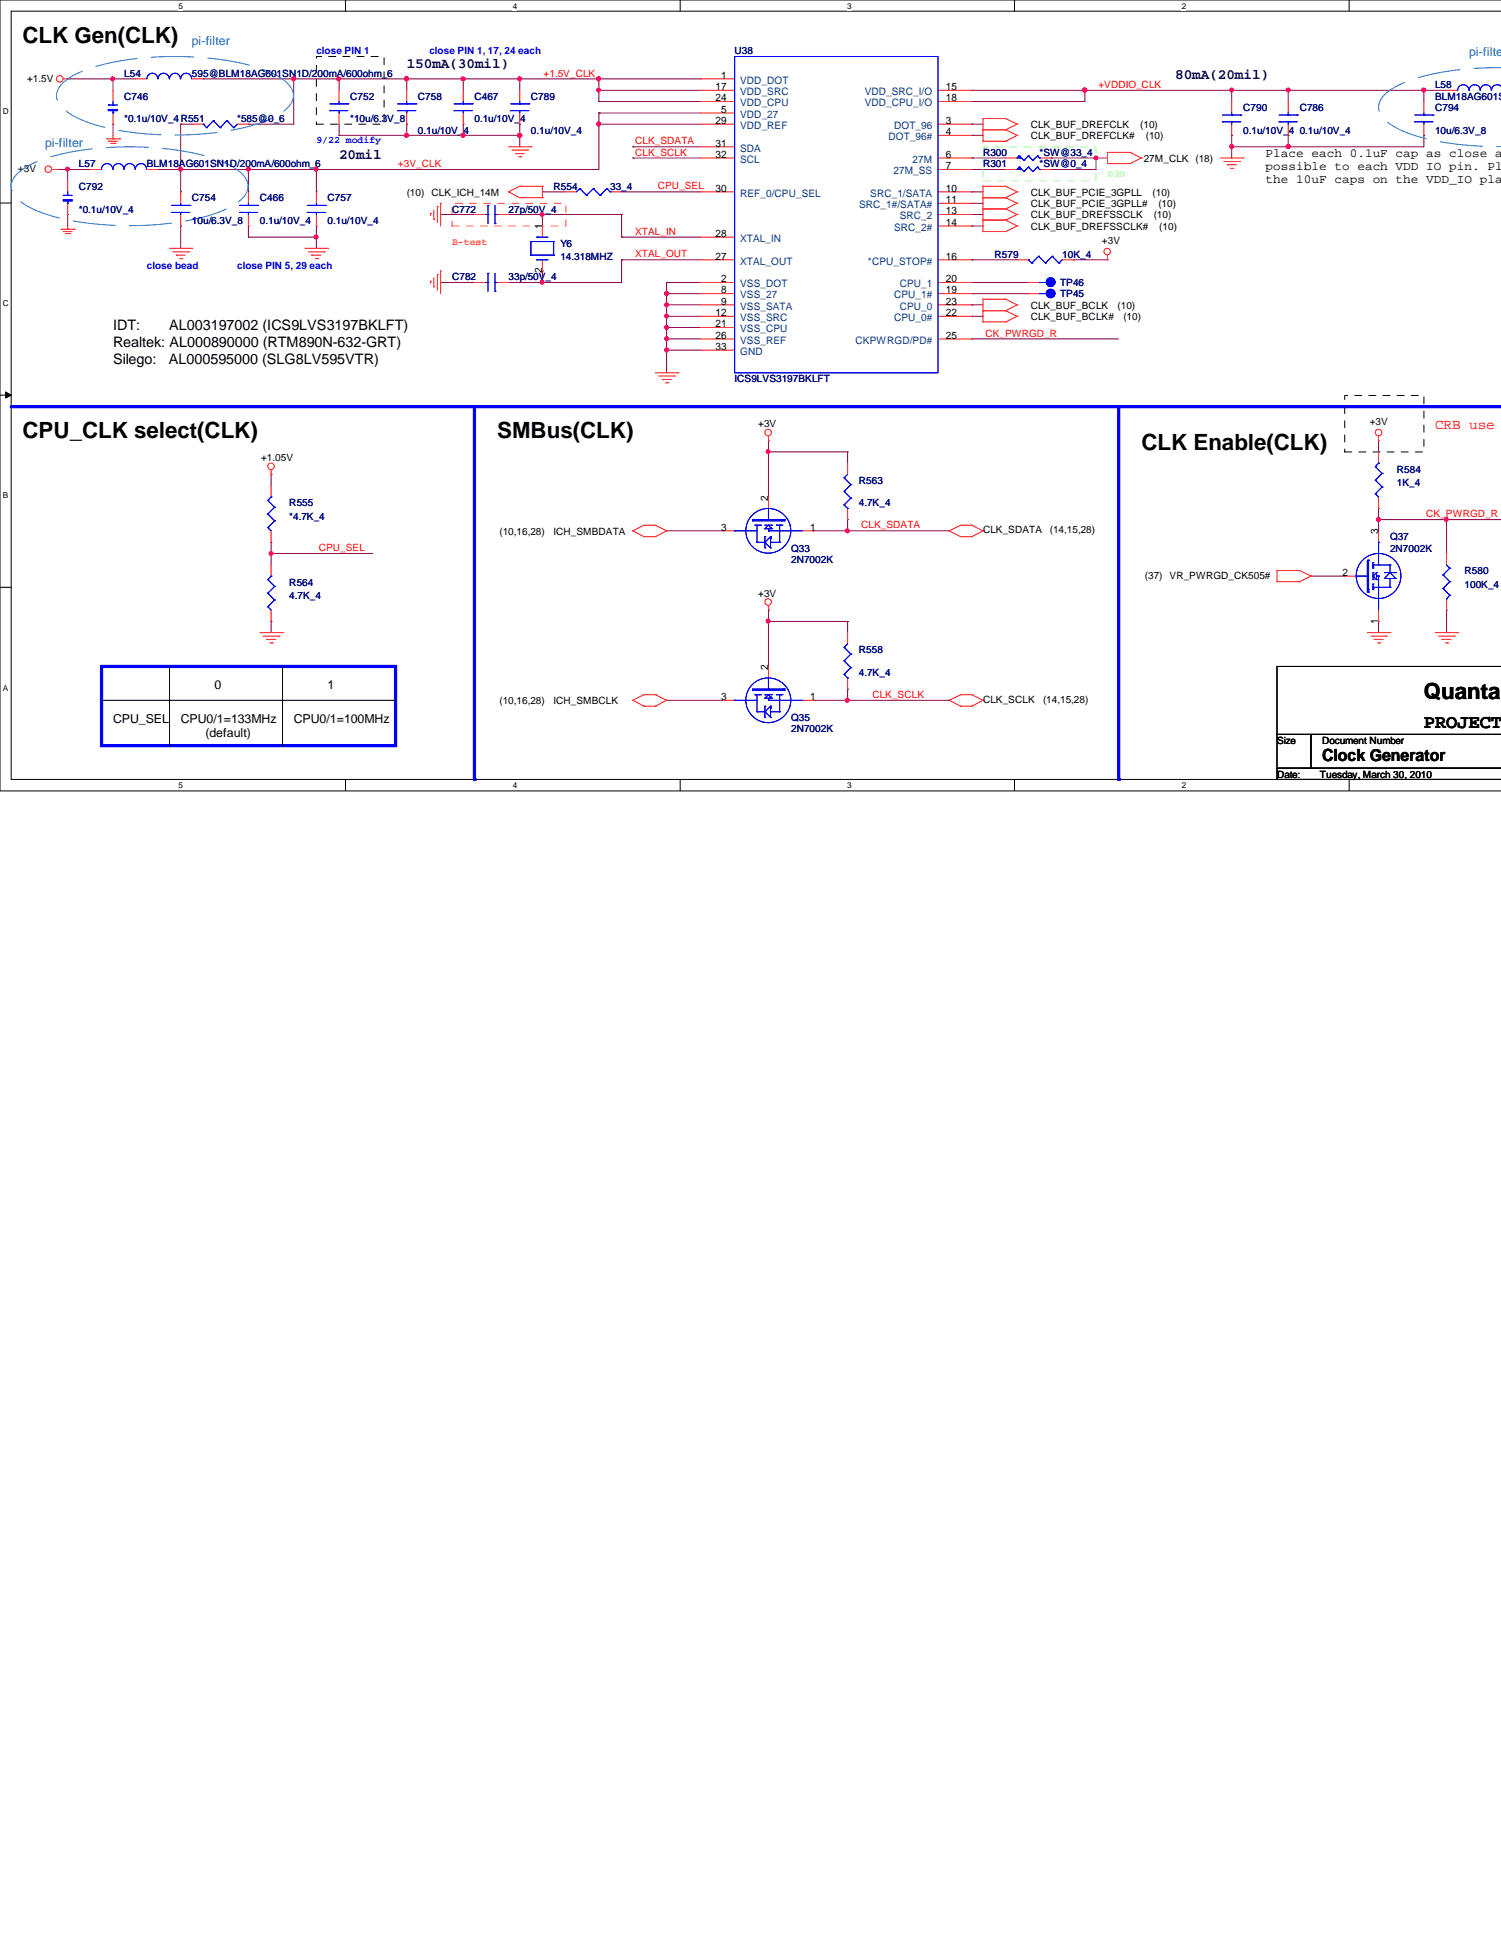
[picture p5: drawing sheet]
<svg xmlns="http://www.w3.org/2000/svg" width="216mm" height="279mm" viewBox="0 0 216 279" stroke-linecap="round" stroke-linejoin="round" font-family="sans-serif">
<defs><g id="words">
<g font-size="3.2">
<text x="3.2" y="6.2">CLK Gen(CLK)</text>
<text x="3.2" y="63.1">CPU_CLK select(CLK)</text>
<text x="71.5" y="63.1">SMBus(CLK)</text>
<text x="164.2" y="64.7">CLK Enable(CLK)</text>
<text x="204.8" y="100.5">Quanta C</text>
</g>
<text font-size="2.8" x="204.8" y="104.7">PROJECT</text>
<text font-size="2.4" x="190.2" y="109.5">Clock Generator</text>
<g font-size="2.1" fill="#000040">
<text x="58.5" y="9.8">150mA(30mil)</text>
<text x="169" y="11.4">80mA(20mil)</text>
<text x="48.8" y="22.8">20mil</text>
</g>
<g font-size="2.1">
<text x="16.3" y="47.4">IDT:</text>
<text x="24.3" y="47.4">AL003197002 (ICS9LVS3197BKLFT)</text>
<text x="16.3" y="49.9">Realtek: AL000890000 (RTM890N-632-GRT)</text>
<text x="16.3" y="52.3">Silego:</text>
<text x="24.3" y="52.3">AL000595000 (SLG8LV595VTR)</text>
</g>
<text font-size="2.1" fill="#f00" x="206.4" y="61.7">CRB use +</text>
<g font-size="1.8" fill="#0080c0">
<text x="27.6" y="6.5">pi-filter</text>
<text x="211.3" y="8.1">pi-filter</text>
<text x="6.5" y="21.1">pi-filter</text>
</g>
<g font-size="1.8">
<text x="182" y="22.5">Place each 0.1uF cap as close as</text>
<text x="182" y="24.4">possible to each VDD IO pin. Pla</text>
<text x="182" y="26.3">the 10uF caps on the VDD_IO plan</text>
<text x="30.9" y="99.1">0</text>
<text x="47.1" y="99.1">1</text>
<text x="16.3" y="104">CPU_SEL</text>
<text x="26" y="104">CPU0/1=133MHz</text>
<text x="29.5" y="106">(default)</text>
<text x="42.2" y="104">CPU0/1=100MHz</text>
</g>
<g font-size="1.5">
<text x="103.7" y="11.3">1</text>
<text x="102.9" y="17.8">29</text>
<text x="102.9" y="14.6">24</text>
<text x="102.9" y="13">17</text>
<text x="103.7" y="16.2">5</text>
<text x="136.1" y="17.8">3</text>
<text x="136.1" y="13">15</text>
<text x="136.1" y="14.6">18</text>
<text x="102.9" y="22.7">32</text>
<text x="102.9" y="21.1">31</text>
<text x="136.1" y="19.4">4</text>
<text x="136.1" y="22.7">6</text>
<text x="102.9" y="27.6">30</text>
<text x="136.1" y="24.3">7</text>
<text x="136.1" y="29.2">11</text>
<text x="136.1" y="27.6">10</text>
<text x="78" y="33" transform="rotate(-90 78 33)">1</text>
<text x="102.9" y="34.1">28</text>
<text x="136.1" y="30.8">13</text>
<text x="136.1" y="32.5">14</text>
<text x="78" y="39.3" transform="rotate(-90 78 39.3)">2</text>
<text x="102.9" y="37.3">27</text>
<text x="103.7" y="40.6">2</text>
<text x="136.1" y="40.6">20</text>
<text x="136.1" y="37.3">16</text>
<text x="102.9" y="45.5">12</text>
<text x="102.9" y="47.1">21</text>
<text x="103.7" y="43.8">9</text>
<text x="103.7" y="42.2">8</text>
<text x="136.1" y="43.8">23</text>
<text x="136.1" y="45.5">22</text>
<text x="136.1" y="42.2">19</text>
<text x="102.9" y="48.7">26</text>
<text x="102.9" y="50.3">33</text>
<text x="136.1" y="48.7">25</text>
<text x="103.7" y="76.3">3</text>
<text x="110.5" y="72" transform="rotate(-90 110.5 72)">2</text>
<text x="116.5" y="76.3">1</text>
<text x="198.2" y="76.9" transform="rotate(-90 198.2 76.9)">3</text>
<text x="193.1" y="82.8">2</text>
<text x="198.2" y="89.7" transform="rotate(-90 198.2 89.7)">1</text>
<text x="103.7" y="100.7">3</text>
<text x="110.5" y="96.4" transform="rotate(-90 110.5 96.4)">2</text>
<text x="116.5" y="100.7">1</text>
</g>
<g font-size="1.5" fill="#004080">
<text x="106.5" y="12">VDD_DOT</text>
<text x="106.5" y="16.9">VDD_27</text>
<text x="106.5" y="15.3">VDD_CPU</text>
<text x="106.5" y="13.7">VDD_SRC</text>
<text x="124.4" y="13.7">VDD_SRC_I/O</text>
<text x="124.4" y="15.3">VDD_CPU_I/O</text>
<text x="106.5" y="23.4">SCL</text>
<text x="106.5" y="21.8">SDA</text>
<text x="106.5" y="18.5">VDD_REF</text>
<text x="127.8" y="20.2">DOT_96#</text>
<text x="128.6" y="18.5">DOT_96</text>
<text x="131.3" y="23.4">27M</text>
<text x="106.5" y="28.3">REF_0/CPU_SEL</text>
<text x="123.6" y="29.9">SRC_1#/SATA#</text>
<text x="125.2" y="28.3">SRC_1/SATA</text>
<text x="128.5" y="25.1">27M_SS</text>
<text x="106.5" y="34.8">XTAL_IN</text>
<text x="128.6" y="33.2">SRC_2#</text>
<text x="129.4" y="31.5">SRC_2</text>
<text x="106.5" y="41.3">VSS_DOT</text>
<text x="106.5" y="38.1">XTAL_OUT</text>
<text x="124.8" y="38.1">*CPU_STOP#</text>
<text x="129.4" y="41.3">CPU_1</text>
<text x="106.5" y="44.5">VSS_SATA</text>
<text x="106.5" y="42.9">VSS_27</text>
<text x="106.5" y="46.2">VSS_SRC</text>
<text x="106.5" y="47.8">VSS_CPU</text>
<text x="128.6" y="46.2">CPU_0#</text>
<text x="128.6" y="42.9">CPU_1#</text>
<text x="129.4" y="44.5">CPU_0</text>
<text x="106.5" y="49.4">VSS_REF</text>
<text x="106.5" y="51.1">GND</text>
<text x="123.1" y="49.4">CKPWRGD/PD#</text>
</g>
<g font-size="1.4">
<text x="3.9" y="11.7">+1.5V</text>
<text x="148.3" y="18.4">CLK_BUF_DREFCLK</text>
<text x="148.3" y="20">CLK_BUF_DREFCLK#</text>
<text x="164" y="18.4">(10)</text>
<text x="164.5" y="23.3">27M_CLK (18)</text>
<text x="164.8" y="20">(10)</text>
<text x="2.6" y="24.8">+3V</text>
<text x="58.5" y="28.2">(10) CLK_ICH_14M</text>
<text x="148.3" y="28.2">CLK_BUF_PCIE_3GPLL</text>
<text x="148.3" y="29.8">CLK_BUF_PCIE_3GPLL#</text>
<text x="165.8" y="28.2">(10)</text>
<text x="166.6" y="29.8">(10)</text>
<text x="148.3" y="31.4">CLK_BUF_DREFSSCLK</text>
<text x="148.3" y="33">CLK_BUF_DREFSSCLK#</text>
<text x="158.5" y="35.1">+3V</text>
<text x="165.9" y="31.4">(10)</text>
<text x="166.8" y="33">(10)</text>
<text x="148.3" y="44.4">CLK_BUF_BCLK</text>
<text x="148.3" y="46.1">CLK_BUF_BCLK#</text>
<text x="160.7" y="44.4">(10)</text>
<text x="161.6" y="46.1">(10)</text>
<text x="109.1" y="61.5">+3V</text>
<text x="197" y="61.2">+3V</text>
<text x="37.5" y="66.4">+1.05V</text>
<text x="71.8" y="76.9">(10,16,28)</text>
<text x="79.6" y="76.9">ICH_SMBDATA</text>
<text x="141.4" y="76.8">CLK_SDATA</text>
<text x="151" y="76.8">(14,15,28)</text>
<text x="164.7" y="83.3">(37) VR_PWRGD_CK505#</text>
<text x="109.1" y="85.9">+3V</text>
<text x="71.8" y="101.3">(10,16,28)</text>
<text x="79.6" y="101.3">ICH_SMBCLK</text>
<text x="141.4" y="101.1">CLK_SCLK</text>
<text x="150" y="101.1">(14,15,28)</text>
<text x="183.7" y="107">Size</text>
<text x="190.2" y="107">Document Number</text>
<text x="183.7" y="111.9">Date:</text>
<text x="189.9" y="111.9">Tuesday, March 30, 2010</text>
</g>
<g font-size="1.4" fill="#000080">
<text x="17.9" y="11.1">L54</text>
<text x="27.6" y="11.1">595@BLM18AG601SN1D/200mA/600ohm_6</text>
<text x="105.7" y="7.8">U38</text>
<text x="17.9" y="17.6">*0.1u/10V_4R551</text>
<text x="17.9" y="14.4">C746</text>
<text x="34.1" y="17.6">*585@0_6</text>
<text x="50.4" y="14.4">C752</text>
<text x="50.4" y="17.6">*10u/6.3V_8</text>
<text x="60.1" y="14.4">C758</text>
<text x="68.2" y="14.4">C467</text>
<text x="68.2" y="17.6">0.1u/10V_4</text>
<text x="76.4" y="14.4">C789</text>
<text x="178.8" y="16">C790</text>
<text x="186.9" y="16">C786</text>
<text x="206.4" y="12.7">L58</text>
<text x="206.4" y="14.4">BLM18AG601SN</text>
<text x="206.4" y="16">C794</text>
<text x="60.1" y="19.2">0.1u/10V_4</text>
<text x="76.4" y="19.2">0.1u/10V_4</text>
<text x="141.4" y="22.5">R300</text>
<text x="149.5" y="22.5">*SW@33_4</text>
<text x="178.8" y="19.2">0.1u/10V_4</text>
<text x="186.9" y="19.2">0.1u/10V_4</text>
<text x="206.4" y="19.2">10u/6.3V_8</text>
<text x="11.3" y="24.1">L57</text>
<text x="11.3" y="27.3">C792</text>
<text x="21.1" y="24.1">BLM18AG601SN1D/200mA/600ohm_6</text>
<text x="27.6" y="29">C754</text>
<text x="37.4" y="29">C466</text>
<text x="47.1" y="29">C757</text>
<text x="79.6" y="27.3">R554</text>
<text x="87.8" y="27.3">33_4</text>
<text x="141.4" y="24.1">R301</text>
<text x="149.5" y="24.1">*SW@0_4</text>
<text x="11.3" y="30.6">*0.1u/10V_4</text>
<text x="27.6" y="32.2">10u/6.3V_8</text>
<text x="37.4" y="32.2">0.1u/10V_4</text>
<text x="47.1" y="32.2">0.1u/10V_4</text>
<text x="65" y="30.6">C772</text>
<text x="73.2" y="30.6">27p/50V_4</text>
<text x="80.6" y="35.5">Y6</text>
<text x="65" y="40.3">C782</text>
<text x="73.2" y="40.3">33p/50V_4</text>
<text x="80.6" y="37.4">14.318MHZ</text>
<text x="143" y="37.1">R579</text>
<text x="152.5" y="41.1">TP46</text>
<text x="152.8" y="37.1">10K_4</text>
<text x="152.5" y="42.8">TP45</text>
<text x="105.7" y="55">ICS9LVS3197BKLFT</text>
<text x="123.5" y="69.6">R563</text>
<text x="200.9" y="68">R584</text>
<text x="200.9" y="69.9">1K_4</text>
<text x="41.6" y="72.9">R555</text>
<text x="41.6" y="74.8">*4.7K_4</text>
<text x="123.5" y="72.9">4.7K_4</text>
<text x="199.9" y="77.7">Q37</text>
<text x="113.8" y="79.4">Q33</text>
<text x="113.8" y="81">2N7002K</text>
<text x="199.9" y="79.4">2N7002K</text>
<text x="210.7" y="82.6">R580</text>
<text x="41.6" y="84.2">R564</text>
<text x="41.6" y="86.2">4.7K_4</text>
<text x="210.7" y="84.6">100K_4</text>
<text x="123.5" y="94">R558</text>
<text x="123.5" y="97.2">4.7K_4</text>
<text x="113.8" y="103.8">Q35</text>
<text x="113.8" y="105.4">2N7002K</text>
</g>
<g font-size="1.4" fill="#00f">
<text x="45.5" y="7.8">close PIN 1</text>
<text x="61.8" y="7.8">close PIN 1, 17, 24 each</text>
<text x="45.5" y="20.6">9/22 modify</text>
<text x="21.1" y="38.7">close bead</text>
<text x="34.1" y="38.7">close PIN 5, 29 each</text>
</g>
<g font-size="1.4" fill="#f00">
<text x="78.2" y="11">+1.5V_CLK</text>
<text x="158" y="12.7">+VDDIO_CLK</text>
<text x="91.4" y="20.8">CLK_SDATA</text>
<text x="91.4" y="22.4">CLK_SCLK</text>
<text x="57.2" y="24">+3V_CLK</text>
<text x="94.6" y="27.3">CPU_SEL</text>
<text x="91.4" y="33.8">XTAL_IN</text>
<text x="91.4" y="37">XTAL_OUT</text>
<text x="141.7" y="48.4">CK_PWRGD_R</text>
<text x="123.9" y="76">CLK_SDATA</text>
<text x="205.1" y="74.4">CK_PWRGD_R</text>
<text x="45.8" y="79.3">CPU_SEL</text>
<text x="125.5" y="100.4">CLK_SCLK</text>
</g>
<text font-size="1.4" fill="#80ff80" x="159.3" y="25.5">D3D</text>
<text font-size="1.4" fill="#ff8000" x="65" y="35.3">B-test</text>
<g font-size="1.2">
<text x="25.7" y="1.2">5</text>
<text x="73.7" y="1.2">4</text>
<text x="121.9" y="1.2">3</text>
<text x="170" y="1.2">2</text>
<text x=".4" y="16.5">D</text>
<text x=".4" y="44.1">C</text>
<text x=".4" y="71.7">B</text>
<text x=".4" y="99.4">A</text>
<text x="25.7" y="113.4">5</text>
<text x="73.7" y="113.4">4</text>
<text x="121.9" y="113.4">3</text>
<text x="170" y="113.4">2</text>
</g>
</g></defs>
<path d="M215.9 0h-215.9v113.8h215.9M215.9 1.6h-214.3v110.5h214.3" fill="none" stroke="#000" stroke-width=".14"/>
<g fill="#fff">
<path d="M25.7 .2h.5v1.3h-.5z"/>
<path d="M25.7 112.3h.5v1.3h-.5z"/>
</g>
<path d="M49.7 0v1.6M49.7 112.1v1.6" fill="none" stroke="#000" stroke-width=".14"/>
<g fill="#fff">
<path d="M73.7 .2h.6v1.3h-.6z"/>
<path d="M73.7 112.3h.6v1.3h-.6z"/>
</g>
<path d="M97.8 0v1.6M97.8 112.1v1.6" fill="none" stroke="#000" stroke-width=".14"/>
<g fill="#fff">
<path d="M121.9 .2h.6v1.3h-.6z"/>
<path d="M121.9 112.3h.6v1.3h-.6z"/>
</g>
<path d="M145.9 0v1.6M145.9 112.1v1.6" fill="none" stroke="#000" stroke-width=".14"/>
<g fill="#fff">
<path d="M170 .2h.6v1.3h-.6z"/>
<path d="M170 112.3h.6v1.3h-.6z"/>
</g>
<path d="M194.1 0v1.6M194.1 112.1v1.6" fill="none" stroke="#000" stroke-width=".14"/>
<g fill="#fff">
<path d="M.4 15.4h.8v1.3h-.8z"/>
<path d="M.4 43h.8v1.3h-.8z"/>
</g>
<path d="M0 29.2h1.6" fill="none" stroke="#000" stroke-width=".14"/>
<path d="M.4 70.7h.7v1.3h-.7z" fill="#fff"/>
<path d="M0 56.9h1.6M.8 56.4l.8 .5-.8 .4z" fill="none" stroke="#000" stroke-width=".14"/>
<path d="M.8 56.4l.8 .5-.8 .4z" fill="#000"/>
<path d="M.4 98.3h.7v1.3h-.7z" fill="#fff"/>
<path d="M0 84.5h1.6" fill="none" stroke="#000" stroke-width=".14"/>
<path d="M110.5 65h.1M110.5 65v6.5M121.9 100.8h.1M121.9 100.8h14.6" fill="none" stroke="#800040" stroke-width=".14"/>
<circle cx="121.9" cy="100.7" r=".3" fill="#f0f"/>
<circle cx="121.9" cy="100.7" r=".3" fill="none" stroke="#f0f" stroke-width=".14"/>
<path d="M110.5 65h.1M110.5 65h11.4M121.9 65h.1M121.9 65v1.6" fill="none" stroke="#800040" stroke-width=".14"/>
<circle cx="110.5" cy="65" r=".3" fill="#f0f"/>
<circle cx="110.5" cy="65" r=".3" fill="none" stroke="#f0f" stroke-width=".14"/>
<path d="M95.9 76.4h.1M95.9 76.4h8.1M110.5 89.4h.1M110.5 89.4v6.5" fill="none" stroke="#800040" stroke-width=".14"/>
<circle cx="110.5" cy="89.4" r=".3" fill="#f0f"/>
<circle cx="110.5" cy="89.4" r=".3" fill="none" stroke="#f0f" stroke-width=".14"/>
<path d="M121.9 76.4h.1M121.9 76.4h14.6" fill="none" stroke="#800040" stroke-width=".14"/>
<circle cx="121.9" cy="76.4" r=".3" fill="#f0f"/>
<circle cx="121.9" cy="76.4" r=".3" fill="none" stroke="#f0f" stroke-width=".14"/>
<path d="M177.2 13h.1M177.2 13v1.6M63.4 30.9h.1M63.4 30.9h4.8M63.4 40.6h.1M63.4 40.6h4.8M117 76.4h.1M121.9 74.8h.1M121.9 74.8v1.6h-4.9M95.9 100.8h.1M95.9 100.8h8.1" fill="none" stroke="#800040" stroke-width=".14"/>
<circle cx="177.2" cy="12.9" r=".3" fill="#f0f"/>
<circle cx="177.2" cy="12.9" r=".3" fill="none" stroke="#f0f" stroke-width=".14"/>
<path d="M177.2 19.5h.1M177.2 19.5v1.6M185.3 13h.1M185.3 19.5h.1M185.3 13v1.6M185.3 19.5v1.6M204.8 13h.1M204.8 13h3.3" fill="none" stroke="#800040" stroke-width=".14"/>
<circle cx="204.8" cy="12.9" r=".31" fill="#f0f"/>
<circle cx="204.8" cy="12.9" r=".31" fill="none" stroke="#f0f" stroke-width=".14"/>
<path d="M185.3 13h.1M185.3 13h19.5" fill="none" stroke="#800040" stroke-width=".14"/>
<circle cx="185.3" cy="12.9" r=".3" fill="#f0f"/>
<circle cx="185.3" cy="12.9" r=".3" fill="none" stroke="#f0f" stroke-width=".14"/>
<path d="M204.8 13h.1M204.8 13v1.6M177.2 21.1h.1M177.2 21.1v1.6M177.2 21.1h8.1" fill="none" stroke="#800040" stroke-width=".14"/>
<circle cx="185.3" cy="21.1" r=".3" fill="#f0f"/>
<circle cx="185.3" cy="21.1" r=".3" fill="none" stroke="#f0f" stroke-width=".14"/>
<circle cx="177.2" cy="21.1" r=".3" fill="#f0f"/>
<circle cx="177.2" cy="21.1" r=".3" fill="none" stroke="#f0f" stroke-width=".14"/>
<path d="M156 13h21.2M177.2 13h.1" fill="none" stroke="#800040" stroke-width=".14"/>
<circle cx="156" cy="12.9" r=".31" fill="#f0f"/>
<circle cx="156" cy="12.9" r=".31" fill="none" stroke="#f0f" stroke-width=".14"/>
<path d="M204.8 19.5h.1M204.8 19.5v1.6M39 79.6h.1M39 78h.1M39 68.2h.1M39 68.2v1.7M39 78v3.3M39 79.6h14.6M39 89.4h.1M39 89.4v1.6" fill="none" stroke="#800040" stroke-width=".14"/>
<circle cx="39" cy="79.6" r=".3" fill="#f0f"/>
<circle cx="39" cy="79.6" r=".3" fill="none" stroke="#f0f" stroke-width=".14"/>
<path d="M58.5 17.9h.1M58.5 17.9v1.6M74.8 19.5h.1M74.8 19.5v1.6M89.4 27.6h.1M89.4 27.6h11.4M139.8 48.8h.1M139.8 48.8h21.1" fill="none" stroke="#800040" stroke-width=".14"/>
<circle cx="74.7" cy="19.5" r=".31" fill="#f0f"/>
<circle cx="74.7" cy="19.5" r=".31" fill="none" stroke="#f0f" stroke-width=".14"/>
<g fill="none" stroke="#800040" stroke-width=".14">
<path d="M58.5 11.3h.1M58.5 11.3v1.7M66.6 17.9h.1M66.6 11.3h.1M66.6 11.3v1.7M66.6 17.9v1.6M74.8 17.9h.1M74.8 11.3h.1M74.8 11.3v1.7M74.8 17.9v1.6M86.1 17.9h.1M86.1 17.9h14.7"/>
<path d="M139.8 37.4h.1M139.8 37.4h6.5M154.4 37.4h.1M154.4 37.4h4.9"/>
</g>
<circle cx="86.1" cy="17.8" r=".31" fill="#f0f"/>
<circle cx="86.1" cy="17.8" r=".31" fill="none" stroke="#f0f" stroke-width=".14"/>
<path d="M95.9 47.1h.1M95.9 50.4h.1M95.9 40.6h.1M95.9 42.2h.1M95.9 47.1h4.9M95.9 40.6v1.6M95.9 50.4v3.2M95.9 40.6h4.9M95.9 42.2h4.9" fill="none" stroke="#800040" stroke-width=".14"/>
<circle cx="95.9" cy="42.2" r=".31" fill="#f0f"/>
<circle cx="95.9" cy="42.2" r=".31" fill="none" stroke="#f0f" stroke-width=".14"/>
<path d="M95.9 42.2h.1M95.9 43.9h.1M95.9 42.2v1.7M95.9 43.9h4.9" fill="none" stroke="#800040" stroke-width=".14"/>
<circle cx="95.9" cy="43.9" r=".3" fill="#f0f"/>
<circle cx="95.9" cy="43.9" r=".3" fill="none" stroke="#f0f" stroke-width=".14"/>
<path d="M95.9 43.9h.1M95.9 45.5h.1M95.9 43.9v1.6M95.9 45.5h4.9" fill="none" stroke="#800040" stroke-width=".14"/>
<circle cx="95.9" cy="45.5" r=".3" fill="#f0f"/>
<circle cx="95.9" cy="45.5" r=".3" fill="none" stroke="#f0f" stroke-width=".14"/>
<path d="M95.9 45.5h.1M95.9 48.8h.1M95.9 45.5v1.6M95.9 48.8h4.9" fill="none" stroke="#800040" stroke-width=".14"/>
<circle cx="95.9" cy="48.7" r=".3" fill="#f0f"/>
<circle cx="95.9" cy="48.7" r=".3" fill="none" stroke="#f0f" stroke-width=".14"/>
<path d="M95.9 47.1h.1M95.9 47.1v1.7" fill="none" stroke="#800040" stroke-width=".14"/>
<circle cx="95.9" cy="47.1" r=".3" fill="#f0f"/>
<circle cx="95.9" cy="47.1" r=".3" fill="none" stroke="#f0f" stroke-width=".14"/>
<path d="M139.8 13h.1M139.8 13h16.2M156 13h.1M156 13v1.6" fill="none" stroke="#800040" stroke-width=".14"/>
<circle cx="156" cy="12.9" r=".31" fill="#f0f"/>
<circle cx="156" cy="12.9" r=".31" fill="none" stroke="#f0f" stroke-width=".14"/>
<path d="M139.8 14.6h.1M139.8 14.6h16.2M95.9 50.4h.1M95.9 50.4h4.9M139.8 45.5h.1M139.8 43.9h.1M139.8 45.5h1.6M139.8 43.9h1.6" fill="none" stroke="#800040" stroke-width=".14"/>
<circle cx="95.9" cy="50.4" r=".31" fill="#f0f"/>
<circle cx="95.9" cy="50.4" r=".31" fill="none" stroke="#f0f" stroke-width=".14"/>
<g fill="none" stroke="#800040" stroke-width=".14">
<path d="M16.3 11.3h.1M16.3 11.3h3.2M78 27.6h.1M78 27.6h3.3M95.9 48.8h.1M95.9 48.8v1.6M139.8 40.6h8.1M139.8 42.2h8.1M147.9 40.6h.1M147.9 42.2h.1M198.3 74.8h.1M198.3 74.8h9.8"/>
<path d="M188.6 82.9h.1M188.6 82.9h4.8"/>
</g>
<circle cx="198.3" cy="74.7" r=".31" fill="#f0f"/>
<circle cx="198.3" cy="74.7" r=".31" fill="none" stroke="#f0f" stroke-width=".14"/>
<path d="M208.1 74.8h.1M208.1 74.8h7.8M208.1 74.8v4.8M208.1 87.8h.1M208.1 87.8v3.2" fill="none" stroke="#800040" stroke-width=".14"/>
<circle cx="208" cy="74.7" r=".31" fill="#f0f"/>
<circle cx="208" cy="74.7" r=".31" fill="none" stroke="#f0f" stroke-width=".14"/>
<g fill="none" stroke="#800040" stroke-width=".14">
<path d="M78 30.9h.1M78 30.9h11.4M89.4 34.1h.1M89.4 37.4h.1M89.4 30.9h.1M89.4 34.1h11.4M89.4 37.4h11.4M89.4 37.4v3.2h-11.4M89.4 30.9v3.2M91 21.1h.1M91 22.7h.1M91 21.1h9.8"/>
<path d="M91 22.7h9.8M78 40.6h.1M110.5 63.4h.1M110.5 63.4v1.6M198.3 63.4h.1M198.3 73.2h.1M198.3 74.8h.1M198.3 63.4v1.6M198.3 73.2v3.2M110.5 89.4h.1M110.5 87.8h.1M110.5 87.8v1.6"/>
<path d="M110.5 89.4h11.4M121.9 89.4h.1M121.9 99.1h.1M121.9 99.1v1.7h-4.9M121.9 89.4v1.6M198.3 89.4h.1M198.3 89.4v1.6M117 100.8h.1"/>
</g>
<circle cx="78" cy="30.9" r=".3" fill="#f0f"/>
<circle cx="78" cy="30.9" r=".3" fill="none" stroke="#f0f" stroke-width=".14"/>
<path d="M78 39h.1M78 39v1.6" fill="none" stroke="#800040" stroke-width=".14"/>
<circle cx="78" cy="40.6" r=".3" fill="#f0f"/>
<circle cx="78" cy="40.6" r=".3" fill="none" stroke="#f0f" stroke-width=".14"/>
<path d="M73.2 30.9h.1M73.2 30.9h4.8M78 30.9h.1M78 30.9v1.6M185.3 21.1h.1M185.3 21.1h19.5M73.2 40.6h.1M73.2 40.6h4.8" fill="none" stroke="#800040" stroke-width=".14"/>
<circle cx="185.3" cy="21.1" r=".3" fill="#f0f"/>
<circle cx="185.3" cy="21.1" r=".3" fill="none" stroke="#f0f" stroke-width=".14"/>
<g fill="none" stroke="#800040" stroke-width=".14">
<path d="M29.3 11.3h.1M29.3 11.3h12.9M66.6 19.5h.1M66.6 19.5h8.2M86.1 14.6h.1M86.1 14.6h14.7M139.8 17.9h.1M139.8 19.5h.1M139.8 17.9h1.6M139.8 19.5h1.6M9.7 24.4h.1M9.7 24.4h3.3"/>
<path d="M139.8 27.6h.1M139.8 29.3h.1M139.8 30.9h.1M139.8 32.5h.1M139.8 27.6h1.6M139.8 29.3h1.6M139.8 30.9h1.6M139.8 32.5h1.6"/>
</g>
<circle cx="74.7" cy="19.5" r=".31" fill="#f0f"/>
<circle cx="74.7" cy="19.5" r=".31" fill="none" stroke="#f0f" stroke-width=".14"/>
<circle cx="66.6" cy="19.5" r=".31" fill="#f0f"/>
<circle cx="66.6" cy="19.5" r=".31" fill="none" stroke="#f0f" stroke-width=".14"/>
<path d="M26 24.4h.1M26 24.4h9.7" fill="none" stroke="#800040" stroke-width=".14"/>
<circle cx="26" cy="24.3" r=".31" fill="#f0f"/>
<circle cx="26" cy="24.3" r=".31" fill="none" stroke="#f0f" stroke-width=".14"/>
<path d="M35.7 27.6h.1M35.7 24.4v3.2M45.5 27.6h.1M45.5 24.4v3.2" fill="none" stroke="#800040" stroke-width=".14"/>
<circle cx="45.5" cy="24.3" r=".3" fill="#f0f"/>
<circle cx="45.5" cy="24.3" r=".3" fill="none" stroke="#f0f" stroke-width=".14"/>
<path d="M58.5 19.5h.1M58.5 19.5h8.1M35.7 32.5h.1M35.7 32.5v1.6" fill="none" stroke="#800040" stroke-width=".14"/>
<circle cx="58.5" cy="19.5" r=".31" fill="#f0f"/>
<circle cx="58.5" cy="19.5" r=".31" fill="none" stroke="#f0f" stroke-width=".14"/>
<path d="M48.8 11.3h.1M48.8 11.3h9.7" fill="none" stroke="#800040" stroke-width=".14"/>
<circle cx="58.5" cy="11.3" r=".31" fill="#f0f"/>
<circle cx="58.5" cy="11.3" r=".31" fill="none" stroke="#f0f" stroke-width=".14"/>
<path d="M45.5 34.1h.1M45.5 34.1v1.6" fill="none" stroke="#800040" stroke-width=".14"/>
<circle cx="45.5" cy="34.1" r=".31" fill="#f0f"/>
<circle cx="45.5" cy="34.1" r=".31" fill="none" stroke="#f0f" stroke-width=".14"/>
<path d="M35.7 17.9h.1M42.2 11.3h.1M42.2 11.3v6.6h-6.5M177.2 13h.1M177.2 13h8.1M26 32.5h.1M26 32.5v3.2M35.7 34.1h.1M45.5 32.5h.1M45.5 32.5v1.6h-9.8" fill="none" stroke="#800040" stroke-width=".14"/>
<circle cx="42.2" cy="11.3" r=".31" fill="#f0f"/>
<circle cx="42.2" cy="11.3" r=".31" fill="none" stroke="#f0f" stroke-width=".14"/>
<path d="M26 17.9h.1M26 17.9h1.6M22.7 24.4h.1M22.7 24.4h3.3v3.2M26 27.6h.1M35.7 24.4h.1M35.7 24.4h9.8" fill="none" stroke="#800040" stroke-width=".14"/>
<circle cx="35.7" cy="24.3" r=".3" fill="#f0f"/>
<circle cx="35.7" cy="24.3" r=".3" fill="none" stroke="#f0f" stroke-width=".14"/>
<path d="M26 17.9h.1M26 17.9v6.5M74.8 11.3h.1M74.8 11.3h11.3M45.5 24.4h.1M45.5 24.4h40.6" fill="none" stroke="#800040" stroke-width=".14"/>
<circle cx="86.1" cy="11.3" r=".3" fill="#f0f"/>
<circle cx="86.1" cy="11.3" r=".3" fill="none" stroke="#f0f" stroke-width=".14"/>
<circle cx="74.7" cy="11.3" r=".31" fill="#f0f"/>
<circle cx="74.7" cy="11.3" r=".31" fill="none" stroke="#f0f" stroke-width=".14"/>
<path d="M86.1 13h.1M86.1 11.3v1.7" fill="none" stroke="#800040" stroke-width=".14"/>
<circle cx="86.1" cy="11.3" r=".3" fill="#f0f"/>
<circle cx="86.1" cy="11.3" r=".3" fill="none" stroke="#f0f" stroke-width=".14"/>
<path d="M86.1 13h.1M86.1 11.3h14.7M86.1 13h14.7M100.8 11.3h.1" fill="none" stroke="#800040" stroke-width=".14"/>
<circle cx="86.1" cy="12.9" r=".3" fill="#f0f"/>
<circle cx="86.1" cy="12.9" r=".3" fill="none" stroke="#f0f" stroke-width=".14"/>
<path d="M66.6 11.3h.1M66.6 11.3h8.2M86.1 14.6h.1M86.1 16.3h.1M86.1 17.9h.1M86.1 13v1.6M86.1 16.3v8.1M86.1 16.3h14.7" fill="none" stroke="#800040" stroke-width=".14"/>
<circle cx="66.6" cy="11.3" r=".31" fill="#f0f"/>
<circle cx="66.6" cy="11.3" r=".31" fill="none" stroke="#f0f" stroke-width=".14"/>
<path d="M58.5 11.3h.1M58.5 11.3h8.1" fill="none" stroke="#800040" stroke-width=".14"/>
<circle cx="58.5" cy="11.3" r=".31" fill="#f0f"/>
<circle cx="58.5" cy="11.3" r=".31" fill="none" stroke="#f0f" stroke-width=".14"/>
<path d="M157.6 22.7h.1M157.6 22.7h1.7" fill="none" stroke="#800040" stroke-width=".14"/>
<circle cx="157.7" cy="22.7" r=".3" fill="#f0f"/>
<circle cx="157.7" cy="22.7" r=".3" fill="none" stroke="#f0f" stroke-width=".14"/>
<path d="M48.8 11.3h.1M48.8 11.3v1.7M139.8 24.4h.1M139.8 22.7h.1M139.8 24.4h4.9M139.8 22.7h4.9M151.2 24.4h.1M151.2 22.7h.1M151.2 22.7h6.4M157.6 22.7h.1M157.6 22.7v1.7h-6.4" fill="none" stroke="#800040" stroke-width=".14"/>
<circle cx="48.7" cy="11.3" r=".3" fill="#f0f"/>
<circle cx="48.7" cy="11.3" r=".3" fill="none" stroke="#f0f" stroke-width=".14"/>
<path d="M16.3 17.9h.1M16.3 11.3h.1M16.3 11.3v1.7M16.3 17.9v1.6M42.2 11.3h.1M42.2 11.3h6.6M48.8 19.5h.1M48.8 17.9v1.6M48.8 19.5h9.7M58.5 19.5h.1" fill="none" stroke="#800040" stroke-width=".14"/>
<circle cx="16.2" cy="11.3" r=".3" fill="#f0f"/>
<circle cx="16.2" cy="11.3" r=".3" fill="none" stroke="#f0f" stroke-width=".14"/>
<path d="M9.7 11.3h.1M9.7 11.3h6.6M9.7 30.9h.1M9.7 24.4h.1M9.7 24.4v1.6M9.7 30.9v1.6" fill="none" stroke="#800040" stroke-width=".14"/>
<circle cx="9.7" cy="24.3" r=".31" fill="#f0f"/>
<circle cx="9.7" cy="24.3" r=".31" fill="none" stroke="#f0f" stroke-width=".14"/>
<path d="M8.1 24.4h.1M8.1 24.4h1.6" fill="none" stroke="#800040" stroke-width=".14"/>
<g fill="none" stroke="#f00" stroke-width=".14">
<path d="M9.1 11.3h.6M9.7 11.3h.1M15.3 20h1.9M16.3 20h.1M16.3 19.5v.5M17.2 20h.1M141.4 18.7h.1M141.4 17.1h.1M141.4 17.1v3.2M141.4 17.1h3.3M141.4 18.7h3.3M144.7 17.1h.1"/>
<path d="M144.7 18.7h.1M144.7 17.1l1.6 .8M144.7 18.7l1.6 .8M146.3 17.9h.1M146.3 19.5h.1M146.3 17.9l-1.6 .8M146.3 19.5l-1.6 .8M7.5 24.4h.6M8.1 24.4h.1M8.8 33h1.9M9.1 33.3h.1M9.1 33.3h1.3"/>
<path d="M9.4 33.6h.7M9.7 33h.1M9.7 32.5v.5M10.1 33.6h.1M10.7 33h.1M15.6 20.3h.1M15.6 20.3h1.3M15.9 20.6h.7M16.6 20.6h.1M24.4 35.7h3.2M24.8 36.2h2.3M25.4 36.7h.1"/>
<path d="M25.4 36.7h1.2M25.8 37.2h.4M26.2 37.2h.1M27.1 36.2h.1M27.6 35.7h.1M43.9 35.7h3.2M44.4 36.2h2.3M44.8 36.7h.1M44.8 36.7h1.3M45.3 37.2h.4M45.7 37.2h.1M46.7 36.2h.1"/>
<path d="M47.1 35.7h.1M61.9 30.7h.1M61.9 30.7v.3M62.4 31.5h.1M62.4 30.2v1.3M62.4 40v1.3M62.9 29.7h.1M62.9 39.5h.1M62.9 29.7v2.3M62.9 39.5v2.2M63.4 29.3h.1M63.4 39h.1"/>
<path d="M63.4 29.3v3.2M63.4 39v3.2M73.2 27.6h.1M73.2 27.6l1.6 .8M73.2 21.1h3.2M73.6 21.6h2.3M74.1 22.1h.1M74.1 22.1h1.3M74.6 22.6h.3M74.8 26.8h.1M74.8 28.4h.1M74.8 26.8h3.2"/>
<path d="M74.8 26.8l-1.6 .8M74.8 28.4h3.2M74.9 22.6h.1M75.9 21.6h.1M76.4 21.1h.1M78 28.4h.1M78 26.8h.1M78 26.8v1.6M141.4 31.7h.1M141.4 30.1h.1M141.4 33.3h.1M141.4 20.3h.1"/>
<path d="M141.4 28.4h.1M141.4 26.8h.1M141.4 26.8h3.3M141.4 28.4h3.3M141.4 26.8v6.5M141.4 30.1h3.3M141.4 31.7h3.3M141.4 33.3h3.3M141.4 20.3h3.3M144.7 30.1h.1M144.7 31.7h.1M144.7 33.3h.1"/>
<path d="M144.7 20.3h.1M144.7 26.8h.1M144.7 28.4h.1M144.7 30.1l1.6 .8M144.7 31.7l1.6 .8M144.7 26.8l1.6 .8M144.7 28.4l1.6 .9M146.3 30.9h.1M146.3 32.5h.1M146.3 27.6h.1M146.3 29.3h.1M146.3 30.9l-1.6 .8"/>
<path d="M146.3 32.5l-1.6 .8M146.3 27.6l-1.6 .8M146.3 29.3l-1.6 .8M159.3 23.5h.1M159.3 21.9h.1M159.3 37.4h.1M159.3 21.9h3.3M159.3 23.5h3.3M159.3 21.9v1.6M159.3 36.7v.7M162.6 21.9h.1M162.6 23.5h.1"/>
<path d="M162.6 21.9l1.6 .8M164.2 22.7h.1M164.2 22.7l-1.6 .8M175.6 22.7h3.2M176 23.2h2.3M176.5 23.7h.1M176.5 23.7h1.3M177 24.2h.3M177.3 24.2h.1M178.3 23.2h.1M178.8 22.7h.1M61.9 40.5h.1"/>
<path d="M61.9 40.5v.3M62.4 41.3h.1M94.3 53.6h3.2M94.7 54.1h2.3M95.2 54.6h.1M95.2 54.6h1.4M95.7 55.1h.4M96.1 55.1h.1M97 54.1h.1M97.5 53.6h.1M141.4 44.7h.1M141.4 43.1h.1"/>
<path d="M141.4 46.3h.1M141.4 43.1h3.3M141.4 44.7h3.3M141.4 43.1v3.2M141.4 46.3h3.3M144.7 43.1h.1M144.7 44.7h.1M144.7 46.3h.1M144.7 43.1l1.6 .8M144.7 44.7l1.6 .8M146.3 43.9h.1M146.3 45.5h.1"/>
<path d="M146.3 43.9l-1.6 .8M146.3 45.5l-1.6 .8M39 68.2h.1M39 67.6v.6M91 76.4h.1M91 76.4l1.6 .8M92.6 75.6h.1M92.6 77.2h.1M92.6 75.6h1.7M92.6 75.6l-1.6 .8M92.6 77.2h1.7M94.3 75.6h.1"/>
<path d="M94.3 77.2h.1M94.3 75.6l1.6 .8M95.9 76.4h.1M95.9 76.4l-1.6 .8M110.5 63.4h.1M110.5 62.7v.7M136.5 76.4h.1M136.5 76.4l1.7 .8M138.2 77.2h.1M138.2 75.6h.1M138.2 75.6h1.6M138.2 77.2h1.6"/>
<path d="M138.2 75.6l-1.7 .8M139.8 77.2h.1M139.8 75.6h.1M139.8 75.6l1.6 .8M141.4 76.4h.1M141.4 76.4l-1.6 .8M198.3 63.4h.1M198.3 62.7v.7M37.4 91h3.2M37.8 91.5h2.3M38.4 92h.1M38.4 92h1.3"/>
<path d="M38.8 92.5h.4M39.2 92.5h.1M40.1 91.5h.1M40.6 91h.1M92.6 99.9h.1M92.6 99.9h1.7M92.6 99.9l-1.6 .9M94.3 99.9h.1M94.3 99.9l1.6 .9M110.5 87.8h.1M110.5 87.1v.7M138.2 99.9h.1"/>
<path d="M138.2 99.9h1.6M138.2 99.9l-1.7 .9M139.8 99.9h.1M139.8 99.9l1.6 .9M183.7 83.7h.1M183.7 82.1h.1M183.7 82.1h3.2M183.7 83.7h3.2M183.7 82.1v1.6M186.9 82.1h.1M186.9 83.7h.1M186.9 82.1l1.7 .8"/>
<path d="M188.6 82.9h.1M188.6 82.9l-1.7 .8M196.7 91h3.2M197.2 91.5h2.2M197.7 92h.1M197.7 92h1.3M198.2 92.5h.3M198.5 92.5h.1M199.4 91.5h.1M199.9 91h.1M206.4 91h3.3M206.9 91.5h2.3"/>
<path d="M207.4 92h.1M207.4 92h1.3M207.9 92.5h.3M208.2 92.5h.1M209.2 91.5h.1M209.7 91h.1M91 100.8h.1M91 100.8l1.6 .8M92.6 101.6h.1M92.6 101.6h1.7M94.3 101.6h.1M95.9 100.8h.1"/>
<path d="M95.9 100.8l-1.6 .8M136.5 100.8h.1M136.5 100.8l1.7 .8M138.2 101.6h.1M138.2 101.6h1.6M139.8 101.6h.1M141.4 100.8h.1M141.4 100.8l-1.6 .8"/>
<circle cx="8.6" cy="11.3" r=".47"/>
<circle cx="6.9" cy="24.3" r=".47"/>
<circle cx="159.2" cy="36.2" r=".47"/>
<circle cx="39" cy="67.1" r=".47"/>
<circle cx="110.5" cy="62.2" r=".47"/>
<circle cx="198.3" cy="62.2" r=".47"/>
<circle cx="110.5" cy="86.6" r=".47"/>
</g>
<path d="M24.4 95.9v11.4M40.6 95.9v11.4M215.9 95.9h-32.2v9.8h32.2h-27.3v4.8h27.3h-32.2v1.6h32.2M14.6 100.8h42.3M24.4 107.3h.1M40.6 107.3h.1M56.9 100.8h.1M183.7 105.7h4.9v4.8h-4.9z" fill="none" stroke="#000" stroke-width=".14"/>
<path d="M1.6 58.5h214.3M160.9 58.5v53.6M14.6 95.9h42.3v11.4h-42.3z" fill="none" stroke="#00f" stroke-width=".47"/>
<circle cx="160.9" cy="112.1" r=".23" fill="#00f"/>
<path d="M68.2 58.5v53.6" fill="none" stroke="#00f" stroke-width=".47"/>
<circle cx="68.2" cy="112.1" r=".23" fill="#00f"/>
<path d="M45.5 8.1h9.7v9.8h-9.7zM193.4 56.9h11.4v8.1h-11.4z" fill="none" stroke="#000" stroke-width=".14" stroke-dasharray="1 1 1 1 1 1 1 1"/>
<path d="M141.4 21.1h16.2v4.9h-16.2z" fill="none" stroke="#80ff80" stroke-width=".14" stroke-dasharray="1 1 1 1 1 1 1 1"/>
<path d="M9.1 11.9a15.3 15.3 0 0 1 6.9-2.9 45.9 45.9 0 0 1 21.2 .8 9.7 9.7 0 0 1 4.6 2.7 2.24 2.24 0 0 1-.6 3.2 15.4 15.4 0 0 1-6.9 2.8 45.3 45.3 0 0 1-21.2-.7 9.7 9.7 0 0 1-4.5-2.7 2.24 2.24 0 0 1 .5-3.2zM215.9 9.7a38.7 38.7 0 0 0-13.9 2.2 7.5 7.5 0 0 0-3.3 2.2 2.25 2.25 0 0 0 .6 3.2 15.3 15.3 0 0 0 6.9 2.9 45.2 45.2 0 0 0 9.7 .9M2.6 24.9a15.3 15.3 0 0 1 6.9-2.9 45.4 45.4 0 0 1 21.2 .8 9.8 9.8 0 0 1 4.5 2.7 2.24 2.24 0 0 1-.5 3.2 15.4 15.4 0 0 1-6.9 2.9 45.3 45.3 0 0 1-21.2-.8 9.7 9.7 0 0 1-4.5-2.7 2.25 2.25 0 0 1 .5-3.2z" fill="none" stroke="#0080ff" stroke-width=".14" stroke-dasharray="6.1 2"/>
<path d="M65 29.3h16.4v3.2h-16.4z" fill="none" stroke="#ff8000" stroke-width=".14" stroke-dasharray="1 1 1 1 1 1 1 1"/>
<path d="M177.2 14.6v1.7M177.2 17.9v1.6M26 27.6v1.7M26 30.9v1.6M147.9 40.6h1.6M104 76.4h1.7M110.5 71.5v1.7M115.4 76.4h1.6" fill="none" stroke="#f00" stroke-width=".14"/>
<g fill="none" stroke="#00f" stroke-width=".14">
<path d="M175.9 17.5h.1M175.9 17.5h2.6M175.9 16.6h2.6M177.2 16.6h.1M177.2 17.5h.1M177.2 16.3v.3M177.2 17.5v.4M178.5 16.6h.1M24.7 30.6h.1M24.7 30.6h2.6M24.7 29.5h2.6M26 29.5h.1"/>
<path d="M26 30.6h.1M26 29.3v.2M26 30.6v.3M27.3 29.5h.1M105.7 76.4h.1M105.7 76.4h3.2M108.2 74.9h.1M108.2 74.9h4.6M108.6 75.6h.1M108.6 75.6h.8M108.9 75.6h.1M108.9 78h.1"/>
<path d="M108.9 75.6v2.4M108.9 78h1.1M109.2 75.6h.1M109.4 75.6h.1M110 78h.1M110 76.1h.1M110 75.6h.1M110 78.8h.1M110 77.2h.1M110 78l.8 .8M110 76.1h1M110 75.6h1"/>
<path d="M110 77.2v1.6M110.5 76.4h.1M110.5 74.8h.1M110.5 75.6h.1M110.5 76.1h.1M110.5 76.4h4.9M110.5 73.2v1.6M110.5 76.1v.3M110.5 75.6l.3 .3M110.5 75.6l-.5 .5M110.8 78h.1M110.8 78.8h.1"/>
<path d="M110.8 77.3h.1M110.8 77.2h.1M110.8 77.5h.1M110.8 75.9h.1M110.8 78h1.3M110.8 77.2v1.6M110.8 77.2l-.8 .8M110.8 75.9l.2 .2M111 76.1h.1M111 75.6h.1M111.7 75.6h.1M111.7 75.6h.8"/>
<path d="M112.1 78h.1M112.1 75.6h.1M112.1 75.6v2.4M112.3 75.6h.1M112.5 74.9h.1M112.5 75.6h.1M112.6 74.8h.1M112.8 74.9h.1M112.8 74.8h.1M112.8 74.8h-4.6v.1M112.8 74.8v.1"/>
<circle cx="110.5" cy="76.4" r="3.2"/>
</g>
<circle cx="151.1" cy="40.6" r=".64" fill="#00f"/>
<g fill="none" stroke="#00f" stroke-width=".14">
<path d="M149.5 40.6h1M150.5 40.6h.1"/>
<circle cx="151.1" cy="40.6" r=".64"/>
</g>
<circle cx="151.1" cy="40.6" r=".64" fill="#00f"/>
<g fill="none" stroke="#00f" stroke-width=".14">
<path d="M9.1 28.1h.1M9.1 28.1h1.3M9.7 28.1h.1M9.7 29.3h.1M9.7 27.6v.5M9.7 28.9v.4M16.2 24.3a.81 .81 0 0 0-.8-.8 .81 .81 0 0 0-.8 .9M17.8 24.3a.78 .78 0 0 0-.8-.8 .78 .78 0 0 0-.7 .9M19.4 24.3a.78 .78 0 0 0-.8-.8 .78 .78 0 0 0-.7 .9M21.1 24.3a.8 .8 0 0 0-.8-.8 .8 .8 0 0 0-.8 .9M76.4 34.8h.1M76.4 36.7h.1"/>
<path d="M76.4 34.8h3.2M76.4 34.8v1.9M76.4 36.7h3.2M77.2 34.1h.1M77.2 37.4h.1M77.2 34.1h1.6M77.2 37.4h1.6M79.6 36.7h.1M79.6 34.8h.1M79.6 34.8v1.9M149.5 40.6h1M150.5 40.6h.1"/>
<path d="M38.5 87.3h.1M38.5 85.3h.1M38.5 83.4h.1M38.5 87.3l.5 .5M38.5 85.3l1 1M38.5 83.4l1 1M39 82.9h.1M39 82.9l-.5 .5M39.5 86.3h.1M39.5 84.4h.1M39.5 86.3l-1 1M39.5 84.4l-1 .9"/>
<path d="M108.2 99.3h.1M108.2 99.3h4.6M108.6 99.9h.1M108.6 99.9h.8M108.9 99.9h.1M108.9 99.9v2.5M109.2 99.9h.1M109.4 99.9h.1M110 99.9h.1M110 99.9h1M110.5 99.1h.1M110.5 99.9h.1"/>
<path d="M110.5 97.5v1.6M110.5 99.9l.3 .4M110.5 99.9l-.5 .6M111 99.9h.1M111.7 99.9h.1M111.7 99.9h.8M112.1 99.9h.1M112.1 99.9v2.5M112.3 99.9h.1M112.5 99.3h.1M112.5 99.9h.1M112.6 99.1h.1"/>
<path d="M112.8 99.3h.1M112.8 99.1h.1M112.8 99.1h-4.6v.2M112.8 99.1v.2M105.7 100.8h.1M105.7 100.8h3.2M108.9 102.4h.1M108.9 102.4h1.1M110 102.4h.1M110 100.5h.1M110 103.2h.1M110 101.6h.1"/>
<path d="M110 102.4l.8 .8M110 100.5h1M110 101.6v1.6M110.5 100.8h.1M110.5 100.5h.1M110.5 100.8h4.9M110.5 100.5v.3M110.8 102.4h.1M110.8 103.2h.1M110.8 101.7h.1M110.8 101.6h.1M110.8 101.9h.1"/>
<path d="M110.8 100.3h.1M110.8 102.4h1.3M110.8 101.6v1.6M110.8 101.6l-.8 .8M110.8 100.3l.2 .2M111 100.5h.1M112.1 102.4h.1"/>
<circle cx="151.1" cy="40.6" r=".64"/>
<circle cx="110.5" cy="100.8" r="3.2"/>
</g>
<path d="M9.7 26v1.6M9.7 29.3v1.6M13 24.4h1.6M21.1 24.4h1.6M78 32.5v1.6M78 37.4v1.6M39 81.3v1.6M39 87.8v1.6M110.5 95.9v1.6M104 100.8h1.7M115.4 100.8h1.6" fill="none" stroke="#f00" stroke-width=".14"/>
<path d="M9.1 28.7h1.3v.2h-1.3z" fill-rule="evenodd" fill="#00f"/>
<path d="M9.1 28.7h1.3v.2h-1.3zM9.1 28.1h.1M9.1 28.1h1.3M9.7 28.1h.1M9.7 29.3h.1M9.7 27.6v.5M9.7 28.9v.4" fill="none" stroke="#00f" stroke-width=".14"/>
<path d="M9.1 28.7h1.3v.2h-1.3z" fill-rule="evenodd" fill="#00f"/>
<g fill="none" stroke="#00f" stroke-width=".14">
<path d="M105.7 8.1h29.2v45.5h-29.2zM209.7 13a.8 .8 0 0 1 .8-.8 .8 .8 0 0 1 .8 .8M211.3 13a.78 .78 0 0 1 .8-.8 .78 .78 0 0 1 .8 .8M212.9 13a.78 .78 0 0 1 .8-.8 .78 .78 0 0 1 .8 .8M215.9 12.4a.82 .82 0 0 0-.8-.2 .82 .82 0 0 0-.6 .8M9.1 28.7h1.3v.2h-1.3zM34.5 30.6h.1M34.5 30.6h2.5M34.5 29.5h2.5M35.7 29.5h.1M35.7 30.6h.1M35.7 29.3v.2"/>
<path d="M35.7 30.6v.3M37 29.5h.1M70.2 39.3h.1M70.2 39.3v2.6M71.2 39.3v2.6M146.6 24h.1M146.6 24l-.3 .4M146.6 24l.7 .7M147.3 24.7h.1M147.9 37.4h.1M147.9 24h.1M147.9 37.4l.5 .4"/>
<path d="M147.9 24l-.6 .7M147.9 24l.6 .7M148.4 37.8h.1M148.5 24.7h.1M149.2 24h.1M149.2 24l-.7 .7M149.2 24l.3 .4M149.4 36.9h.1M149.4 36.9l1 .9M149.4 36.9l-1 .9M149.5 24.4h.1M150.4 37.8h.1"/>
<path d="M151.3 36.9h.1M151.3 36.9l1 .9M151.3 36.9l-.9 .9M152.3 37.8h.1M152.8 37.4l-.5 .4M69.9 40.6h.3M70.2 40.6h.1M71.2 40.6h.1M71.2 41.9h.1M71.2 40.6h.3M38.5 75.9h.1M38.5 74h.1"/>
<path d="M38.5 72h.1M38.5 75.9l.5 .5M38.5 74l1 .9M38.5 72l1 1M39 71.5h.1M39 71.5l-.5 .5M39.5 74.9h.1M39.5 73h.1M39.5 74.9l-1 1M39.5 73l-1 1M121.4 93.1h.1M121.4 95.1h.1"/>
<path d="M121.4 97h.1M121.4 93.1l1 1M121.4 95.1l1 1M121.4 97l.5 .5M121.9 97.5h.1M121.9 92.6l-.5 .5M122.4 94.1h.1M122.4 96.1h.1M122.4 94.1l-1 1M122.4 96.1l-1 .9M207.6 82.7h.1M207.6 84.7h.1"/>
<path d="M207.6 82.7l.9 1M207.6 84.7l.9 .9M208.1 86.1h.1M208.1 81.3l.4 .4M208.5 81.7h.1M208.5 83.7h.1M208.5 85.6h.1M208.5 81.7l-.9 1M208.5 83.7l-.9 1M208.5 85.6l-.4 .5"/>
</g>
<g fill="none" stroke="#f00" stroke-width=".14">
<path d="M100.8 13h4.9M100.8 11.3h4.9M100.8 17.9h4.9M100.8 16.3h4.9M100.8 14.6h4.9M134.9 13h4.9M134.9 17.9h4.9M134.9 19.5h4.9M134.9 14.6h4.9M208.1 13h1.6M35.7 27.6v1.7M35.7 30.9v1.6"/>
<path d="M100.8 22.7h4.9M100.8 21.1h4.9M100.8 27.6h4.9M100.8 34.1h4.9M100.8 37.4h4.9M134.9 22.7h4.9M134.9 24.4h4.9M134.9 30.9h4.9M134.9 32.5h4.9M134.9 29.3h4.9M134.9 27.6h4.9M134.9 37.4h4.9"/>
<path d="M144.7 24.4h1.6M146.3 37.4h1.6M149.5 24.4h1.7M152.8 37.4h1.6M68.2 40.6h1.7M71.5 40.6h1.7M100.8 43.9h4.9M100.8 42.2h4.9M100.8 40.6h4.9M100.8 45.5h4.9M100.8 48.8h4.9M100.8 47.1h4.9"/>
<path d="M100.8 50.4h4.9M134.9 43.9h4.9M134.9 42.2h4.9M134.9 40.6h4.9M134.9 45.5h4.9M134.9 48.8h4.9M39 69.9v1.6M39 76.4v1.6M208.1 79.6v1.7M121.9 91v1.6M121.9 97.5v1.6M208.1 86.1v1.7"/>
</g>
<path d="M146.6 24l.3 .4h-.6l.3-.4 .3 .4z" fill-rule="evenodd" fill="#00f"/>
<g fill="none" stroke="#00f" stroke-width=".14">
<path d="M146.6 24l.3 .4h-.6l.3-.4 .3 .4zM146.6 24h.1M146.6 24l-.3 .4M146.6 24l.7 .7M147.3 24.7h.1M147.9 24h.1M147.9 24l-.6 .7M147.9 24l.6 .7M148.5 24.7h.1M149.2 24h.1M149.2 24l-.7 .7M149.2 24l.3 .4"/>
<path d="M149.5 24.4h.1"/>
</g>
<path d="M146.6 24l.3 .4h-.6l.3-.4 .3 .4z" fill-rule="evenodd" fill="#00f"/>
<g fill="none" stroke="#00f" stroke-width=".14">
<path d="M15.6 15.1h.1M15.6 15.1h1.3M16.3 15.1h.1M16.3 16.3h.1M16.3 14.6v.5M16.3 15.9v.4M21.1 11.3a.78 .78 0 0 1 .8-.8 .78 .78 0 0 1 .8 .8M22.7 11.3a.8 .8 0 0 1 .8-.8 .8 .8 0 0 1 .8 .8M24.4 11.3a.78 .78 0 0 1 .8-.8 .78 .78 0 0 1 .8 .8M26 11.3a.78 .78 0 0 1 .8-.8 .78 .78 0 0 1 .8 .8M65.3 15.9h.1M65.3 15.9h2.6"/>
<path d="M65.3 14.9h2.6M66.6 14.9h.1M66.6 15.9h.1M66.6 14.6v.3M66.6 15.9v.4M67.9 14.9h.1M146.6 24l.3 .4h-.6l.3-.4 .3 .4zM121.4 68.7h.1M121.4 70.7h.1M121.4 72.6h.1M121.4 68.7l1 1M121.4 70.7l1 1"/>
<path d="M121.4 72.6l.5 .6M121.9 73.2h.1M121.9 68.2l-.5 .5M122.4 69.7h.1M122.4 71.7h.1M122.4 69.7l-1 1M122.4 71.7l-1 .9"/>
</g>
<path d="M16.3 13v1.6M16.3 16.3v1.6M19.5 11.3h1.6M27.6 11.3h1.7M66.6 13v1.6M66.6 16.3v1.6M121.9 66.6v1.6M121.9 73.2v1.6" fill="none" stroke="#f00" stroke-width=".14"/>
<path d="M15.6 15.7h1.3v.2h-1.3z" fill-rule="evenodd" fill="#00f"/>
<path d="M15.6 15.7h1.3v.2h-1.3zM15.6 15.1h.1M15.6 15.1h1.3M16.3 15.1h.1M16.3 16.3h.1M16.3 14.6v.5M16.3 15.9v.4" fill="none" stroke="#00f" stroke-width=".14"/>
<path d="M15.6 15.7h1.3v.2h-1.3z" fill-rule="evenodd" fill="#00f"/>
<g fill="none" stroke="#00f" stroke-width=".14">
<path d="M15.6 15.7h1.3v.2h-1.3zM73.4 15.9h.1M73.4 15.9h2.7M73.4 14.9h2.7M74.8 14.9h.1M74.8 15.9h.1M74.8 14.6v.3M74.8 15.9v.4M76.1 14.9h.1M197.8 71h.1M197.8 69.1h.1M197.8 67.1h.1"/>
<path d="M197.8 71l.5 .5M197.8 69.1l1 1M197.8 67.1l1 1M198.3 78h.1M198.3 66.6h.1M198.3 78v3.3M198.3 66.6l-.5 .5M198.8 70.1h.1M198.8 68.1h.1M198.8 70.1l-1 .9M198.8 68.1l-1 1M195.1 82.9h1.6"/>
<path d="M196.7 85h.1M196.7 82.9h.1M196.7 85.2h.1M196.8 80.6h.1M196.8 84.8h.1M196.8 85.2h.1M196.8 80.6h-.1v4.6M196.8 80.6v4.6M197.5 81.3h.1M197.5 82.9h.1M197.5 82.4h.1M197.5 83.4h.1"/>
<path d="M197.5 84h.1M197.5 84.7h.1M197.5 80.9h.1M197.5 81.6h.1M197.5 81.7h.1M197.5 84.5h.1M197.5 84.8h.1M197.5 81.3h2.4M197.5 82.9l.5 .5M197.5 80.9v.8M197.5 82.4v1M197.5 84v.8"/>
<path d="M197.5 84.5h2.4M197.8 83.2h.1M198 83.4h.1M198 82.4h.1M198 82.9h.1M198 82.9h.3M198 82.4l-.5 .5M198 82.4v1M198.3 82.9h.1M198.3 82.9v4.9M199.1 83.2h.1M199.1 82.4h.1"/>
<path d="M199.1 83.2h1.6M199.1 82.4h1.6M199.3 83.2h.1M199.4 83.2h.1M199.9 83.2h.1M199.9 81.3h.1M199.9 82.4h.1M199.9 84.5h.1M199.9 81.3v1.1M199.9 83.2v1.3M199.9 82.4l.8 .8M199.9 82.4l-.8 .8"/>
<path d="M200.7 83.2h.1M200.7 82.4h.1"/>
<circle cx="198.3" cy="82.9" r="3.2"/>
</g>
<path d="M74.8 13v1.6M74.8 16.3v1.6M147.9 42.2h1.6M198.3 65v1.6M198.3 71.5v1.7M198.3 76.4v1.6M193.4 82.9h1.7M198.3 87.8v1.6" fill="none" stroke="#f00" stroke-width=".14"/>
<circle cx="151.1" cy="42.2" r=".63" fill="#00f"/>
<g fill="none" stroke="#00f" stroke-width=".14">
<path d="M149.5 42.2h1M150.5 42.2h.1"/>
<circle cx="151.1" cy="42.2" r=".63"/>
</g>
<circle cx="151.1" cy="42.2" r=".63" fill="#00f"/>
<g fill="none" stroke="#00f" stroke-width=".14">
<path d="M29.3 17.9h.1M29.3 17.9l.4 .5M29.7 18.4h.1M30.7 17.4h.1M30.7 17.4l1 1M30.7 17.4l-1 1M31.7 18.4h.1M32.6 17.4h.1M32.6 17.4l1 1M32.6 17.4l-.9 1M33.6 18.4h.1M34.1 17.9l-.5 .5"/>
<path d="M47.5 15.9h.1M47.5 15.9h2.5M47.5 14.9h2.5M48.8 14.9h.1M48.8 15.9h.1M48.8 14.6v.3M48.8 15.9v.4M50 14.9h.1M57.2 15.9h.1M57.2 15.9h2.6M57.2 14.9h2.6M58.5 14.9h.1"/>
<path d="M58.5 15.9h.1M58.5 14.6v.3M58.5 15.9v.4M59.8 14.9h.1M184 17.5h.1M184 17.5h2.6M184 16.6h2.6M185.3 16.6h.1M185.3 17.5h.1M185.3 16.3v.3M185.3 17.5v.4M186.6 16.6h.1"/>
<path d="M203.5 17.5h.1M203.5 17.5h2.6M203.5 16.6h2.6M204.8 16.6h.1M204.8 17.5h.1M204.8 16.3v.3M204.8 17.5v.4M206.1 16.6h.1M44.2 30.6h.1M44.2 30.6h2.6M44.2 29.5h2.6M45.5 29.5h.1"/>
<path d="M45.5 30.6h.1M45.5 29.3v.2M45.5 30.6v.3M46.8 29.5h.1M69.9 30.9h.3M70.2 29.5h.1M70.2 30.9h.1M70.2 29.5v2.7M71.2 30.9h.1M71.2 32.2h.1M71.2 30.9h.3M71.2 29.5v2.7"/>
<path d="M83.4 27.1h.1M83.4 27.1l-.5 .5M83.4 27.1l1 1M84.4 28.1h.1M85.3 27.1h.1M85.3 27.1l-.9 1M85.3 27.1l1 1M86.3 28.1h.1M87.3 27.1h.1M87.3 27.1l-1 1M87.3 27.1l.5 .5M87.8 27.6h.1"/>
<path d="M146.6 22.4h.1M146.6 22.4l-.3 .3M146.6 22.4l.7 .7M147.3 23.1h.1M147.9 22.4h.1M147.9 22.4l-.6 .7M147.9 22.4l.6 .7M148.5 23.1h.1M149.2 22.4h.1M149.2 22.4l-.7 .7M149.2 22.4l.3 .3M149.5 22.7h.1"/>
<path d="M149.5 42.2h1M150.5 42.2h.1"/>
<circle cx="151.1" cy="42.2" r=".63"/>
</g>
<g fill="none" stroke="#f00" stroke-width=".14">
<path d="M27.6 17.9h1.7M34.1 17.9h1.6M48.8 13v1.6M48.8 16.3v1.6M58.5 13v1.6M58.5 16.3v1.6M185.3 14.6v1.7M185.3 17.9v1.6M204.8 14.6v1.7M204.8 17.9v1.6M45.5 27.6v1.7M45.5 30.9v1.6"/>
<path d="M68.2 30.9h1.7M71.5 30.9h1.7M81.3 27.6h1.6M87.8 27.6h1.6M144.7 22.7h1.6M149.5 22.7h1.7"/>
</g>
<path d="M146.6 22.4l.3 .3h-.6l.3-.3 .3 .3z" fill-rule="evenodd" fill="#00f"/>
<g fill="none" stroke="#00f" stroke-width=".14">
<path d="M146.6 22.4l.3 .3h-.6l.3-.3 .3 .3zM146.6 22.4h.1M146.6 22.4l-.3 .3M146.6 22.4l.7 .7M147.3 23.1h.1M147.9 22.4h.1M147.9 22.4l-.6 .7M147.9 22.4l.6 .7M148.5 23.1h.1M149.2 22.4h.1M149.2 22.4l-.7 .7M149.2 22.4l.3 .3"/>
<path d="M149.5 22.7h.1"/>
</g>
<path d="M146.6 22.4l.3 .3h-.6l.3-.3 .3 .3z" fill-rule="evenodd" fill="#00f"/>
<path d="M146.6 22.4l.3 .3h-.6l.3-.3 .3 .3z" fill="none" stroke="#00f" stroke-width=".14"/>
<circle cx="121.9" cy="100.7" r=".3" fill="#f0f"/>
<circle cx="121.9" cy="100.7" r=".3" fill="none" stroke="#f0f" stroke-width=".14"/>
<circle cx="110.5" cy="65" r=".3" fill="#f0f"/>
<circle cx="110.5" cy="65" r=".3" fill="none" stroke="#f0f" stroke-width=".14"/>
<circle cx="110.5" cy="89.4" r=".3" fill="#f0f"/>
<circle cx="110.5" cy="89.4" r=".3" fill="none" stroke="#f0f" stroke-width=".14"/>
<circle cx="121.9" cy="76.4" r=".3" fill="#f0f"/>
<circle cx="121.9" cy="76.4" r=".3" fill="none" stroke="#f0f" stroke-width=".14"/>
<circle cx="177.2" cy="12.9" r=".3" fill="#f0f"/>
<circle cx="177.2" cy="12.9" r=".3" fill="none" stroke="#f0f" stroke-width=".14"/>
<circle cx="204.8" cy="12.9" r=".31" fill="#f0f"/>
<circle cx="204.8" cy="12.9" r=".31" fill="none" stroke="#f0f" stroke-width=".14"/>
<circle cx="185.3" cy="12.9" r=".3" fill="#f0f"/>
<circle cx="185.3" cy="12.9" r=".3" fill="none" stroke="#f0f" stroke-width=".14"/>
<circle cx="185.3" cy="21.1" r=".3" fill="#f0f"/>
<circle cx="185.3" cy="21.1" r=".3" fill="none" stroke="#f0f" stroke-width=".14"/>
<circle cx="177.2" cy="21.1" r=".3" fill="#f0f"/>
<circle cx="177.2" cy="21.1" r=".3" fill="none" stroke="#f0f" stroke-width=".14"/>
<circle cx="156" cy="12.9" r=".31" fill="#f0f"/>
<circle cx="156" cy="12.9" r=".31" fill="none" stroke="#f0f" stroke-width=".14"/>
<circle cx="39" cy="79.6" r=".3" fill="#f0f"/>
<circle cx="39" cy="79.6" r=".3" fill="none" stroke="#f0f" stroke-width=".14"/>
<circle cx="74.7" cy="19.5" r=".31" fill="#f0f"/>
<circle cx="74.7" cy="19.5" r=".31" fill="none" stroke="#f0f" stroke-width=".14"/>
<circle cx="86.1" cy="17.8" r=".31" fill="#f0f"/>
<circle cx="86.1" cy="17.8" r=".31" fill="none" stroke="#f0f" stroke-width=".14"/>
<circle cx="95.9" cy="42.2" r=".31" fill="#f0f"/>
<circle cx="95.9" cy="42.2" r=".31" fill="none" stroke="#f0f" stroke-width=".14"/>
<circle cx="95.9" cy="43.9" r=".3" fill="#f0f"/>
<circle cx="95.9" cy="43.9" r=".3" fill="none" stroke="#f0f" stroke-width=".14"/>
<circle cx="95.9" cy="45.5" r=".3" fill="#f0f"/>
<circle cx="95.9" cy="45.5" r=".3" fill="none" stroke="#f0f" stroke-width=".14"/>
<circle cx="95.9" cy="48.7" r=".3" fill="#f0f"/>
<circle cx="95.9" cy="48.7" r=".3" fill="none" stroke="#f0f" stroke-width=".14"/>
<circle cx="95.9" cy="47.1" r=".3" fill="#f0f"/>
<circle cx="95.9" cy="47.1" r=".3" fill="none" stroke="#f0f" stroke-width=".14"/>
<circle cx="156" cy="12.9" r=".31" fill="#f0f"/>
<circle cx="156" cy="12.9" r=".31" fill="none" stroke="#f0f" stroke-width=".14"/>
<circle cx="95.9" cy="50.4" r=".31" fill="#f0f"/>
<circle cx="95.9" cy="50.4" r=".31" fill="none" stroke="#f0f" stroke-width=".14"/>
<circle cx="198.3" cy="74.7" r=".31" fill="#f0f"/>
<circle cx="198.3" cy="74.7" r=".31" fill="none" stroke="#f0f" stroke-width=".14"/>
<circle cx="208" cy="74.7" r=".31" fill="#f0f"/>
<circle cx="208" cy="74.7" r=".31" fill="none" stroke="#f0f" stroke-width=".14"/>
<circle cx="78" cy="30.9" r=".3" fill="#f0f"/>
<circle cx="78" cy="30.9" r=".3" fill="none" stroke="#f0f" stroke-width=".14"/>
<circle cx="78" cy="40.6" r=".3" fill="#f0f"/>
<circle cx="78" cy="40.6" r=".3" fill="none" stroke="#f0f" stroke-width=".14"/>
<circle cx="185.3" cy="21.1" r=".3" fill="#f0f"/>
<circle cx="185.3" cy="21.1" r=".3" fill="none" stroke="#f0f" stroke-width=".14"/>
<circle cx="74.7" cy="19.5" r=".31" fill="#f0f"/>
<circle cx="74.7" cy="19.5" r=".31" fill="none" stroke="#f0f" stroke-width=".14"/>
<circle cx="66.6" cy="19.5" r=".31" fill="#f0f"/>
<circle cx="66.6" cy="19.5" r=".31" fill="none" stroke="#f0f" stroke-width=".14"/>
<circle cx="26" cy="24.3" r=".31" fill="#f0f"/>
<circle cx="26" cy="24.3" r=".31" fill="none" stroke="#f0f" stroke-width=".14"/>
<circle cx="45.5" cy="24.3" r=".3" fill="#f0f"/>
<circle cx="45.5" cy="24.3" r=".3" fill="none" stroke="#f0f" stroke-width=".14"/>
<circle cx="58.5" cy="19.5" r=".31" fill="#f0f"/>
<circle cx="58.5" cy="19.5" r=".31" fill="none" stroke="#f0f" stroke-width=".14"/>
<circle cx="58.5" cy="11.3" r=".31" fill="#f0f"/>
<circle cx="58.5" cy="11.3" r=".31" fill="none" stroke="#f0f" stroke-width=".14"/>
<circle cx="45.5" cy="34.1" r=".31" fill="#f0f"/>
<circle cx="45.5" cy="34.1" r=".31" fill="none" stroke="#f0f" stroke-width=".14"/>
<circle cx="42.2" cy="11.3" r=".31" fill="#f0f"/>
<circle cx="42.2" cy="11.3" r=".31" fill="none" stroke="#f0f" stroke-width=".14"/>
<circle cx="35.7" cy="24.3" r=".3" fill="#f0f"/>
<circle cx="35.7" cy="24.3" r=".3" fill="none" stroke="#f0f" stroke-width=".14"/>
<circle cx="86.1" cy="11.3" r=".3" fill="#f0f"/>
<circle cx="86.1" cy="11.3" r=".3" fill="none" stroke="#f0f" stroke-width=".14"/>
<circle cx="74.7" cy="11.3" r=".31" fill="#f0f"/>
<circle cx="74.7" cy="11.3" r=".31" fill="none" stroke="#f0f" stroke-width=".14"/>
<circle cx="86.1" cy="11.3" r=".3" fill="#f0f"/>
<circle cx="86.1" cy="11.3" r=".3" fill="none" stroke="#f0f" stroke-width=".14"/>
<circle cx="86.1" cy="12.9" r=".3" fill="#f0f"/>
<circle cx="86.1" cy="12.9" r=".3" fill="none" stroke="#f0f" stroke-width=".14"/>
<circle cx="66.6" cy="11.3" r=".31" fill="#f0f"/>
<circle cx="66.6" cy="11.3" r=".31" fill="none" stroke="#f0f" stroke-width=".14"/>
<circle cx="58.5" cy="11.3" r=".31" fill="#f0f"/>
<circle cx="58.5" cy="11.3" r=".31" fill="none" stroke="#f0f" stroke-width=".14"/>
<circle cx="157.7" cy="22.7" r=".3" fill="#f0f"/>
<circle cx="157.7" cy="22.7" r=".3" fill="none" stroke="#f0f" stroke-width=".14"/>
<circle cx="48.7" cy="11.3" r=".3" fill="#f0f"/>
<circle cx="48.7" cy="11.3" r=".3" fill="none" stroke="#f0f" stroke-width=".14"/>
<circle cx="16.2" cy="11.3" r=".3" fill="#f0f"/>
<circle cx="16.2" cy="11.3" r=".3" fill="none" stroke="#f0f" stroke-width=".14"/>
<circle cx="9.7" cy="24.3" r=".31" fill="#f0f"/>
<circle cx="9.7" cy="24.3" r=".31" fill="none" stroke="#f0f" stroke-width=".14"/>
<use href="#words"/>
</svg>
